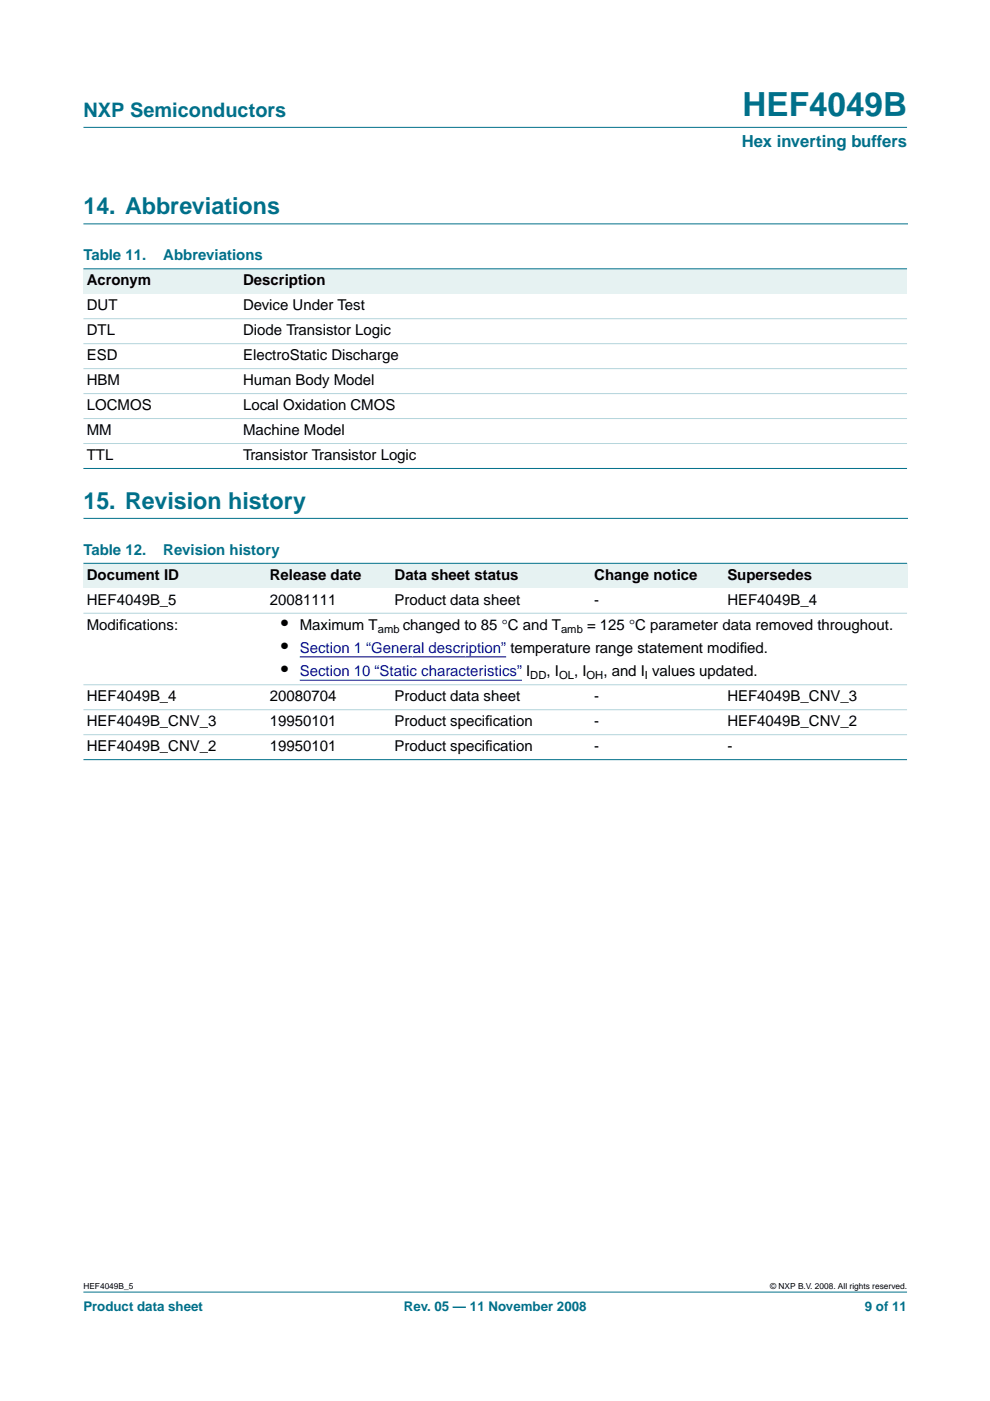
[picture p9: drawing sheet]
<svg xmlns="http://www.w3.org/2000/svg" width="210mm" height="297mm" viewBox="0 0 210 297" stroke-linecap="round" stroke-linejoin="round" font-family="sans-serif">
<defs><g id="words">
<text font-size="7.1" fill="#00708a" x="157.4" y="24.7">HEF4049B</text>
<g font-size="4.9" fill="#00708a">
<text x="17.7" y="45.5">14. Abbreviations</text>
<text x="17.7" y="107.9">15. Revision history</text>
</g>
<text font-size="4.2" fill="#00708a" x="17.7" y="24.9">NXP Semiconductors</text>
<g font-size="4.2">
<text x="59.6" y="133.5">•</text>
<text x="59.6" y="138.5">•</text>
<text x="59.6" y="143.4">•</text>
</g>
<text font-size="3.5" fill="#00708a" x="157.3" y="31.1">Hex inverting buffers</text>
<g font-size="3.2" fill="#00708a">
<text x="17.7" y="55.2">Table 11.</text>
<text x="34.6" y="55.2">Abbreviations</text>
<text x="17.7" y="117.7">Table 12.</text>
<text x="34.6" y="117.7">Revision history</text>
</g>
<g font-size="3.2">
<text x="18.4" y="60.5">Acronym</text>
<text x="18.4" y="65.8">DUT</text>
<text x="51.6" y="65.8">Device Under Test</text>
<text x="51.6" y="60.5">Description</text>
<text x="18.4" y="71.1">DTL</text>
<text x="51.6" y="71.1">Diode Transistor Logic</text>
<text x="18.4" y="76.4">ESD</text>
<text x="51.6" y="76.4">ElectroStatic Discharge</text>
<text x="18.4" y="81.7">HBM</text>
<text x="51.6" y="81.7">Human Body Model</text>
<text x="18.4" y="87">LOCMOS</text>
<text x="51.6" y="87">Local Oxidation CMOS</text>
<text x="18.4" y="92.3">MM</text>
<text x="51.6" y="92.3">Machine Model</text>
<text x="18.4" y="97.6">TTL</text>
<text x="51.6" y="97.6">Transistor Transistor Logic</text>
<text x="18.4" y="123">Document ID</text>
<text x="57.2" y="123">Release date</text>
<text x="83.7" y="123">Data sheet status</text>
<text x="126" y="123">Change notice</text>
<text x="154.2" y="123">Supersedes</text>
<text x="18.4" y="128.3">HEF4049B_5</text>
<text x="57.2" y="128.3">20081111</text>
<text x="83.7" y="128.3">Product data sheet</text>
<text x="126" y="128.3">-</text>
<text x="154.2" y="128.3">HEF4049B_4</text>
<text x="18.4" y="133.5">Modif</text>
<text x="25.3" y="133.5">ications:</text>
<text x="63.5" y="133.5">Maximum T</text>
<text x="85.4" y="133.5">changed to 85 °C and T</text>
<text x="124.5" y="133.5">= 125 °C parameter data removed throughout.</text>
<text x="115.9" y="143.4">, I</text>
<text x="121.7" y="143.4">, I</text>
<text x="127.9" y="143.4">, and I values updated.</text>
<text x="156.8" y="138.5">ied.</text>
<text x="18.4" y="148.7">HEF4049B_4</text>
<text x="57.2" y="148.7">20080704</text>
<text x="83.7" y="148.7">Product data sheet</text>
<text x="126" y="148.7">-</text>
<text x="154.2" y="148.7">HEF4049B_CNV_3</text>
<text x="18.4" y="154">HEF4049B_CNV_3</text>
<text x="57.2" y="154">19950101</text>
<text x="83.7" y="154">Product specif</text>
<text x="102.9" y="154">ication</text>
<text x="126" y="154">-</text>
<text x="154.2" y="154">HEF4049B_CNV_2</text>
<text x="18.4" y="159.3">HEF4049B_CNV_2</text>
<text x="57.2" y="159.3">19950101</text>
<text x="83.7" y="159.3">Product specif</text>
<text x="102.9" y="159.3">ication</text>
<text x="126" y="159.3">-</text>
<text x="154.2" y="159.3">-</text>
</g>
<g font-size="3.2" fill="#00f">
<text x="63.5" y="138.5">Section 1 “General description” temperature range statement modif</text>
<text x="63.5" y="143.4">Section 10 “Static characteristics” I</text>
</g>
<g font-size="2.8" fill="#00708a">
<text x="17.7" y="278">Product data sheet</text>
<text x="85.6" y="278">Rev. 05 — 11 November 2008</text>
<text x="183.4" y="278">9 of 11</text>
</g>
<g font-size="2.4">
<text x="80.1" y="134.1">amb</text>
<text x="119" y="134.1">amb</text>
<text x="112.4" y="144">DD</text>
<text x="118.5" y="144">OL</text>
<text x="124.4" y="144">OH</text>
<text x="136.8" y="144">I</text>
</g>
<g font-size="1.8">
<text x="17.7" y="273.4">HEF4049B_5</text>
<text x="163.3" y="273.4">© NXP B.V. 2008. All rights reserved.</text>
</g>
</g></defs>
<g fill="#00708a" stroke="#00708a" stroke-width=".21">
<path d="M17.7 273.9h174.6z"/>
<path d="M17.7 27h174.6z"/>
</g>
<path d="M17.7 47.5h174.7M17.7 109.9h174.7" fill="none" stroke="#00708a" stroke-width=".21"/>
<g fill="#e6f2f2">
<path d="M17.7 57h33.1v5.3h-33.1z" fill-rule="evenodd"/>
<path d="M50.8 57h141.5v5.3h-141.5z" fill-rule="evenodd"/>
<path d="M17.7 119.4h38.8v5.3h-38.8z" fill-rule="evenodd"/>
<path d="M56.5 119.4h26.5v5.3h-26.5z" fill-rule="evenodd"/>
<path d="M83 119.4h42.3v5.3h-42.3z" fill-rule="evenodd"/>
<path d="M125.3 119.4h28.2v5.3h-28.2z" fill-rule="evenodd"/>
<path d="M153.5 119.4h38.8v5.3h-38.8z" fill-rule="evenodd"/>
</g>
<path d="M63.5 139.3h43.8M63.5 144.2h47.2" fill="none" stroke="#00f" stroke-width=".21"/>
<g fill="#00708a" stroke="#00708a" stroke-width=".21">
<path d="M17.7 57h174.6z"/>
<path d="M17.7 99.3h174.6z"/>
<path d="M17.7 119.4h174.6z"/>
<path d="M17.7 161.1h174.6z"/>
</g>
<g fill="#b3d4db" stroke="#b3d4db" stroke-width=".21">
<path d="M17.7 67.6h174.6z"/>
<path d="M17.7 72.9h174.6z"/>
<path d="M17.7 78.2h174.6z"/>
<path d="M17.7 83.4h174.6z"/>
<path d="M17.7 88.7h174.6z"/>
<path d="M17.7 94h174.6z"/>
<path d="M17.7 130h174.6z"/>
<path d="M17.7 145.2h174.6z"/>
<path d="M17.7 150.5h174.6z"/>
<path d="M17.7 155.8h174.6z"/>
</g>
<use href="#words"/>
</svg>
